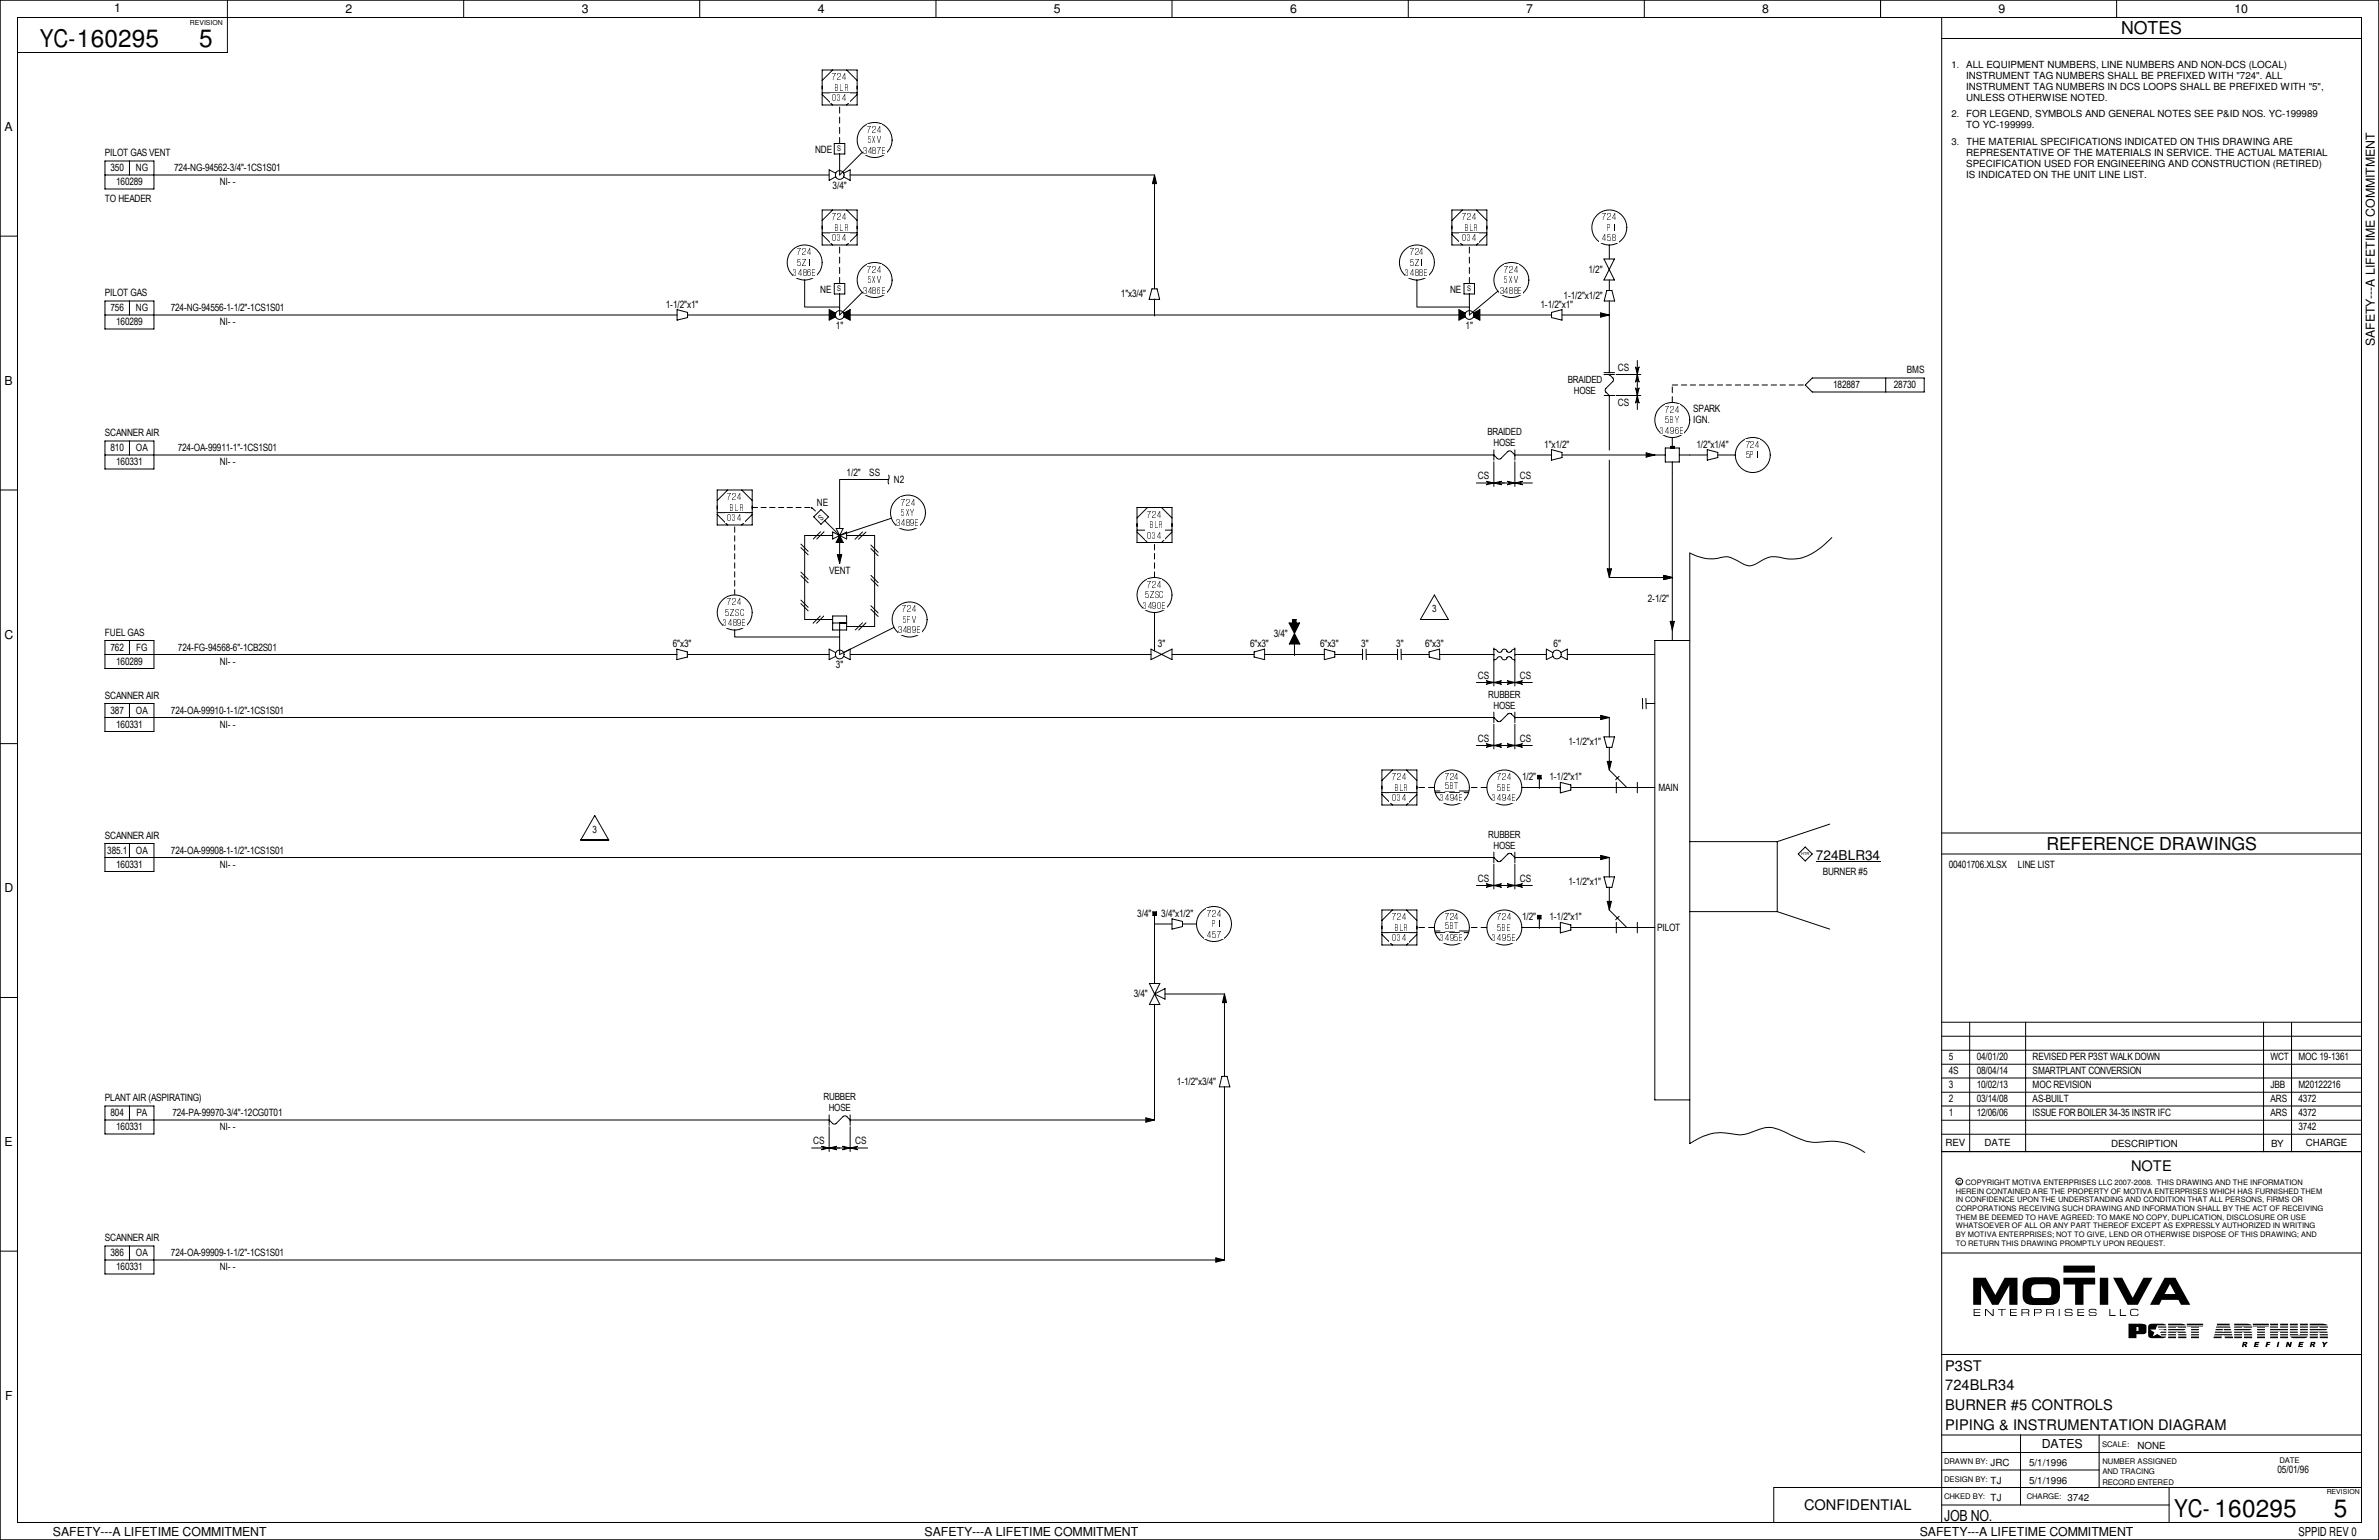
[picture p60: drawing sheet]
<svg xmlns="http://www.w3.org/2000/svg" width="432mm" height="279mm" viewBox="0 0 432 279" stroke-linecap="round" stroke-linejoin="round" font-family="sans-serif">
<defs><g id="words">
<g font-size="4.4">
<text x="7.2" y="8.6">YC-160295</text>
<text x="36.2" y="8.5">5</text>
<text x="394.6" y="275.3">YC- 160295</text>
<text x="423.6" y="275.2">5</text>
</g>
<g font-size="3.2">
<text x="385" y="6.2">NOTES</text>
<text x="371.4" y="154.1">REFERENCE DRAWINGS</text>
</g>
<text font-size="2.8" x="352.9" y="275.9">JOB NO.</text>
<g font-size="2.7">
<text x="386.8" y="212.4">NOTE</text>
<text x="353.1" y="248.7">P3ST</text>
<text x="353.1" y="252.3">724BLR34</text>
<text x="353.1" y="255.8">BURNER #5 CONTROLS</text>
<text x="353.1" y="259.4">PIPING &amp; INSTRUMENTATION DIAGRAM</text>
<text x="327.4" y="274">CONFIDENTIAL</text>
</g>
<text font-size="2.5" x="329.6" y="156">724BLR34</text>
<g font-size="2.2">
<text x="20.7" y="2.2">1</text>
<text x="62.7" y="2.4">2</text>
<text x="105.6" y="2.4">3</text>
<text x="148.4" y="2.4">4</text>
<text x="191.3" y="2.4">5</text>
<text x="234.1" y="2.4">6</text>
<text x="277" y="2.4">7</text>
<text x="319.9" y="2.4">8</text>
<text x="362.8" y="2.4">9</text>
<text x="405.6" y="2.4">10</text>
<text x=".8" y="23.8">A</text>
<text x="431" y="62.8" transform="rotate(-90 431 62.8)">SAFETY---A LIFETIME COMMITMENT</text>
<text x=".8" y="69.8">B</text>
<text x=".8" y="115.9">C</text>
<text x=".8" y="161.9">D</text>
<text x=".8" y="207.9">E</text>
<text x=".9" y="254">F</text>
<text x="370.6" y="262.7">DATES</text>
<text x="9.6" y="278.7">SAFETY---A LIFETIME COMMITMENT</text>
<text x="167.8" y="278.7">SAFETY---A LIFETIME COMMITMENT</text>
<text x="348.4" y="278.7">SAFETY---A LIFETIME COMMITMENT</text>
<text x="417.2" y="278.6">SPPID REV 0</text>
</g>
<g font-size="1.8">
<text x="356.9" y="12.4">ALL EQUIPMENT NUMBERS, LINE NUMBERS AND NON-DCS (LOCAL)</text>
<text x="356.9" y="14.4">INSTRUMENT TAG NUMBERS SHALL BE PREFIXED WITH &quot;724&quot;. ALL</text>
<text x="356.9" y="16.4">INSTRUMENT TAG NUMBERS IN DCS LOOPS SHALL BE PREFIXED WITH &quot;5&quot;,</text>
<text x="356.9" y="18.4">UNLESS OTHERWISE NOTED.</text>
<text x="356.9" y="21.3">FOR LEGEND, SYMBOLS AND GENERAL NOTES SEE P&amp;ID NOS. YC-199989</text>
<text x="356.9" y="23.3">TO YC-199999.</text>
<text x="19" y="28.4">PILOT GAS VENT</text>
<text x="148" y="27.7">NDE</text>
<text x="356.9" y="26.4">THE MATERIAL SPECIFICATIONS INDICATED ON THIS DRAWING ARE</text>
<text x="356.9" y="28.4">REPRESENTATIVE OF THE MATERIALS IN SERVICE. THE ACTUAL MATERIAL</text>
<text x="20.1" y="31.1">350</text>
<text x="21.1" y="33.7">160289</text>
<text x="24.6" y="31.1">NG</text>
<text x="31.6" y="31.1">724-NG-94562-3/4&quot;-1CS1S01</text>
<text x="39.9" y="33.7">NI- -</text>
<text x="151.1" y="34.3">3/4&quot;</text>
<text x="356.9" y="30.4">SPECIFICATION USED FOR ENGINEERING AND CONSTRUCTION (RETIRED)</text>
<text x="356.9" y="32.3">IS INDICATED ON THE UNIT LINE LIST.</text>
<text x="19" y="36.6">TO HEADER</text>
<text x="19" y="53.8">PILOT GAS</text>
<text x="148.9" y="53.1">NE</text>
<text x="203.5" y="54">1&quot;x3/4&quot;</text>
<text x="263.2" y="53.1">NE</text>
<text x="288.3" y="49.5">1/2&quot;</text>
<text x="20.1" y="56.5">756</text>
<text x="21.1" y="59.1">160289</text>
<text x="24.6" y="56.5">NG</text>
<text x="31" y="56.5">724-NG-94556-1-1/2&quot;-1CS1S01</text>
<text x="39.9" y="59.1">NI- -</text>
<text x="120.9" y="55.9">1-1/2&quot;x1&quot;</text>
<text x="151.7" y="59.7">1&quot;</text>
<text x="266" y="59.7">1&quot;</text>
<text x="279.6" y="55.9">1-1/2&quot;x1&quot;</text>
<text x="283.8" y="54.3">1-1/2&quot;x1/2&quot;</text>
<text x="284.6" y="69.5">BRAIDED</text>
<text x="285.7" y="71.5">HOSE</text>
<text x="293.6" y="67.3">CS</text>
<text x="332.7" y="70.5">182887</text>
<text x="343.7" y="70.5">28730</text>
<text x="346.1" y="67.7">BMS</text>
<text x="293.6" y="73.7">CS</text>
<text x="307.3" y="74.7">SPARK</text>
<text x="307.3" y="76.8">IGN.</text>
<text x="19" y="79.2">SCANNER AIR</text>
<text x="20.1" y="81.9">810</text>
<text x="24.7" y="81.9">OA</text>
<text x="32.3" y="81.9">724-OA-99911-1&quot;-1CS1S01</text>
<text x="270" y="79">BRAIDED</text>
<text x="271.1" y="81">HOSE</text>
<text x="280.3" y="81.3">1&quot;x1/2&quot;</text>
<text x="307.9" y="81.3">1/2&quot;x1/4&quot;</text>
<text x="21.1" y="84.5">160331</text>
<text x="39.9" y="84.5">NI- -</text>
<text x="153.7" y="86.4">1/2&quot;</text>
<text x="157.8" y="86.4">SS</text>
<text x="162.3" y="87.6">N2</text>
<text x="268.2" y="87">CS</text>
<text x="275.8" y="87">CS</text>
<text x="148.3" y="91.9">NE</text>
<text x="150.5" y="104.1">VENT</text>
<text x="260" y="111.1">3</text>
<text x="299.1" y="109.2">2-1/2&quot;</text>
<text x="19" y="115.4">FUEL GAS</text>
<text x="20.1" y="118.1">762</text>
<text x="24.7" y="118.1">FG</text>
<text x="32.3" y="118.1">724-FG-94568-6&quot;-1CB2S01</text>
<text x="122.1" y="117.5">6&quot;x3&quot;</text>
<text x="210.1" y="117.5">3&quot;</text>
<text x="226.9" y="117.5">6&quot;x3&quot;</text>
<text x="231.2" y="115.6">3/4&quot;</text>
<text x="239.6" y="117.5">6&quot;x3&quot;</text>
<text x="247.1" y="117.5">3&quot;</text>
<text x="253.4" y="117.5">3&quot;</text>
<text x="258.7" y="117.5">6&quot;x3&quot;</text>
<text x="282" y="117.5">6&quot;</text>
<text x="21.1" y="120.6">160289</text>
<text x="39.9" y="120.6">NI- -</text>
<text x="151.7" y="121.3">3&quot;</text>
<text x="268.2" y="123.2">CS</text>
<text x="275.8" y="123.2">CS</text>
<text x="19" y="126.8">SCANNER AIR</text>
<text x="20.1" y="129.5">387</text>
<text x="24.7" y="129.5">OA</text>
<text x="31" y="129.5">724-OA-99910-1-1/2&quot;-1CS1S01</text>
<text x="270.1" y="126.6">RUBBER</text>
<text x="271.1" y="128.6">HOSE</text>
<text x="21.1" y="132.1">160331</text>
<text x="39.9" y="132.1">NI- -</text>
<text x="268.2" y="134.6">CS</text>
<text x="275.8" y="134.6">CS</text>
<text x="284.7" y="135.3">1-1/2&quot;x1&quot;</text>
<text x="276.3" y="141.6">1/2&quot;</text>
<text x="281.2" y="141.6">1-1/2&quot;x1&quot;</text>
<text x="301" y="143.5">MAIN</text>
<text x="19" y="152.2">SCANNER AIR</text>
<text x="19.5" y="154.9">385.1</text>
<text x="24.7" y="154.9">OA</text>
<text x="31" y="154.9">724-OA-99908-1-1/2&quot;-1CS1S01</text>
<text x="107.6" y="151.1">3</text>
<text x="270.1" y="152">RUBBER</text>
<text x="271.1" y="154">HOSE</text>
<text x="21.1" y="157.5">160331</text>
<text x="39.9" y="157.5">NI- -</text>
<text x="268.2" y="160">CS</text>
<text x="275.8" y="160">CS</text>
<text x="284.7" y="160.7">1-1/2&quot;x1&quot;</text>
<text x="330.8" y="158.7">BURNER #5</text>
<text x="353.7" y="157.5">00401706.XLSX</text>
<text x="366.3" y="157.5">LINE LIST</text>
<text x="206.4" y="166.4">3/4&quot;</text>
<text x="210.8" y="166.4">3/4&quot;x1/2&quot;</text>
<text x="276.3" y="167">1/2&quot;</text>
<text x="281.2" y="167">1-1/2&quot;x1&quot;</text>
<text x="300.8" y="168.9">PILOT</text>
<text x="205.8" y="181">3/4&quot;</text>
<text x="213.6" y="196.8">1-1/2&quot;x3/4&quot;</text>
<text x="353.7" y="194.9">4S</text>
<text x="353.7" y="197.5">3</text>
<text x="353.7" y="192.4">5</text>
<text x="358.8" y="197.5">10/02/13</text>
<text x="358.8" y="194.9">08/04/14</text>
<text x="358.8" y="192.4">04/01/20</text>
<text x="368.9" y="194.9">SMARTPLANT CONVERSION</text>
<text x="368.9" y="197.5">MOC REVISION</text>
<text x="368.9" y="192.4">REVISED PER P3ST WALK DOWN</text>
<text x="412.1" y="197.5">JBB</text>
<text x="412.1" y="192.4">WCT</text>
<text x="417.2" y="192.4">MOC 19-1361</text>
<text x="417.2" y="197.5">M20122216</text>
<text x="19" y="199.8">PLANT AIR (ASPIRATING)</text>
<text x="20.1" y="202.6">804</text>
<text x="24.8" y="202.6">PA</text>
<text x="31.3" y="202.6">724-PA-99970-3/4&quot;-12CG0T01</text>
<text x="149.5" y="199.6">RUBBER</text>
<text x="150.4" y="201.6">HOSE</text>
<text x="353.7" y="202.6">1</text>
<text x="353.7" y="200">2</text>
<text x="358.8" y="200">03/14/08</text>
<text x="358.8" y="202.6">12/06/06</text>
<text x="368.9" y="202.6">ISSUE FOR BOILER 34-35 INSTR IFC</text>
<text x="368.9" y="200">AS-BUILT</text>
<text x="412.1" y="202.6">ARS</text>
<text x="412.1" y="200">ARS</text>
<text x="417.2" y="202.6">4372</text>
<text x="417.2" y="200">4372</text>
<text x="21.1" y="205.1">160331</text>
<text x="39.9" y="205.1">NI- -</text>
<text x="147.6" y="207.6">CS</text>
<text x="155.2" y="207.6">CS</text>
<text x="353.1" y="208">REV</text>
<text x="360.2" y="207.9">DATE</text>
<text x="383.2" y="208">DESCRIPTION</text>
<text x="412.2" y="208">BY</text>
<text x="417.2" y="205.1">3742</text>
<text x="418.5" y="208">CHARGE</text>
<text x="19" y="225.2">SCANNER AIR</text>
<text x="20.1" y="228">386</text>
<text x="24.7" y="228">OA</text>
<text x="31" y="228">724-OA-99909-1-1/2&quot;-1CS1S01</text>
<text x="21.1" y="230.5">160331</text>
<text x="39.9" y="230.5">NI- -</text>
<text x="388" y="262.8">NONE</text>
<text x="361.3" y="266">JRC</text>
<text x="361.3" y="269.2">TJ</text>
<text x="368.3" y="266">5/1/1996</text>
<text x="368.3" y="269.2">5/1/1996</text>
<text x="413.4" y="267.3">05/01/96</text>
<text x="361.3" y="272.4">TJ</text>
<text x="375.3" y="272.4">3742</text>
</g>
<g font-size="1.7">
<text x="151.1" y="14.6">724</text>
<text x="151.6" y="16.5">BLR</text>
<text x="354.2" y="12.4">1.</text>
<text x="151.1" y="18.4">034</text>
<text x="354.2" y="21.3">2.</text>
<text x="156.6" y="27.9">3487E</text>
<text x="157.4" y="24.1">724</text>
<text x="157.5" y="26">5XV</text>
<text x="354.2" y="26.3">3.</text>
<text x="151.1" y="40">724</text>
<text x="151.6" y="41.9">BLR</text>
<text x="265.4" y="40">724</text>
<text x="265.9" y="41.9">BLR</text>
<text x="290.8" y="40">724</text>
<text x="291.7" y="41.9">PI</text>
<text x="144.7" y="46.4">724</text>
<text x="151.1" y="43.8">034</text>
<text x="255.9" y="46.4">724</text>
<text x="265.4" y="43.8">034</text>
<text x="290.8" y="43.8">458</text>
<text x="143.9" y="50.2">3486E</text>
<text x="144.7" y="48.3">5ZI</text>
<text x="156.6" y="53.3">3486E</text>
<text x="157.4" y="49.5">724</text>
<text x="157.5" y="51.4">5XV</text>
<text x="255" y="50.2">3488E</text>
<text x="255.9" y="48.3">5ZI</text>
<text x="272.2" y="53.3">3488E</text>
<text x="273" y="49.5">724</text>
<text x="273" y="51.4">5XV</text>
<text x="302.2" y="74.9">724</text>
<text x="302.2" y="76.8">5BY</text>
<text x="301.4" y="78.7">3496E</text>
<text x="316.8" y="81.3">724</text>
<text x="316.8" y="83.2">5PI</text>
<text x="132" y="90.8">724</text>
<text x="132" y="94.6">034</text>
<text x="132.5" y="92.7">BLR</text>
<text x="162.7" y="95.5">3489E</text>
<text x="163.5" y="91.7">724</text>
<text x="163.5" y="93.6">5XY</text>
<text x="208.2" y="94">724</text>
<text x="208.7" y="95.9">BLR</text>
<text x="208.2" y="97.8">034</text>
<text x="208.2" y="106.7">724</text>
<text x="131.2" y="113.7">3489E</text>
<text x="131.6" y="111.8">5ZSC</text>
<text x="132" y="109.9">724</text>
<text x="163.8" y="111.1">724</text>
<text x="163.8" y="113">5FV</text>
<text x="207.4" y="110.5">3490E</text>
<text x="207.8" y="108.6">5ZSC</text>
<text x="163" y="114.9">3489E</text>
<text x="252.7" y="141.6">724</text>
<text x="253.2" y="143.5">BLR</text>
<text x="262.2" y="141.6">724</text>
<text x="262.2" y="143.2">5BT</text>
<text x="271.7" y="141.6">724</text>
<text x="271.7" y="143.5">5BE</text>
<text x="252.7" y="145.4">034</text>
<text x="261.4" y="145.4">3494E</text>
<text x="270.9" y="145.4">3494E</text>
<text x="219" y="166.4">724</text>
<text x="252.7" y="167">724</text>
<text x="262.2" y="167">724</text>
<text x="271.7" y="167">724</text>
<text x="219" y="170.2">457</text>
<text x="219.9" y="168.3">PI</text>
<text x="252.7" y="170.8">034</text>
<text x="253.2" y="168.9">BLR</text>
<text x="261.4" y="170.8">3495E</text>
<text x="262.2" y="168.6">5BT</text>
<text x="270.9" y="170.8">3495E</text>
<text x="271.7" y="168.9">5BE</text>
</g>
<g font-size="1.4">
<text x="152" y="27.5">S</text>
<text x="152" y="52.9">S</text>
<text x="266.3" y="52.9">S</text>
<text x="149.1" y="94.4" transform="rotate(-45 149.1 94.4)">S</text>
<text x="355.3" y="214.8">c COPYRIGHT MOTIVA ENTERPRISES LLC 2007-2008. THIS DRAWING AND THE INFORMATION</text>
<text x="355" y="216.6">HEREIN CONTAINED ARE THE PROPERTY OF MOTIVA ENTERPRISES WHICH HAS FURNISHED THEM</text>
<text x="355" y="218.1">IN CONFIDENCE UPON THE UNDERSTANDING AND CONDITION THAT ALL PERSONS, FIRMS OR</text>
<text x="355" y="219.7">CORPORATIONS RECEIVING SUCH DRAWING AND INFORMATION SHALL BY THE ACT OF RECEIVING</text>
<text x="355" y="221.3">THEM BE DEEMED TO HAVE AGREED: TO MAKE NO COPY, DUPLICATION, DISCLOSURE OR USE</text>
<text x="355" y="222.9">WHATSOEVER OF ALL OR ANY PART THEREOF EXCEPT AS EXPRESSLY AUTHORIZED IN WRITING</text>
<text x="355" y="224.5">BY MOTIVA ENTERPRISES; NOT TO GIVE, LEND OR OTHERWISE DISPOSE OF THIS DRAWING; AND</text>
<text x="355" y="226.1">TO RETURN THIS DRAWING PROMPTLY UPON REQUEST.</text>
<text x="381.6" y="262.6">SCALE:</text>
<text x="352.9" y="265.7">DRAWN BY:</text>
<text x="352.9" y="268.9">DESIGN BY:</text>
<text x="381.6" y="267.5">AND TRACING</text>
<text x="381.6" y="269.4">RECORD ENTERED</text>
<text x="381.6" y="265.6">NUMBER ASSIGNED</text>
<text x="413.7" y="265.4">DATE</text>
<text x="352.9" y="272">CHKED BY:</text>
<text x="367.9" y="272">CHARGE:</text>
</g>
<g font-size="1.3">
<text x="34.5" y="4.5">REVISION</text>
<text x="422.3" y="271.1">REVISION</text>
</g>
<text font-size=".7" x="326.9" y="155.2">HTR</text>
</g></defs>
<g fill="none" stroke="#fff" stroke-width=".18">
<path d="M352.4 156.8h1.3M353.1 156.2v1.3M352.4 196.8h1.3M352.4 199.4h1.3M352.4 194.3h1.3M352.4 191.8h1.3M353.1 191.1v1.3M353.1 193.7v1.3M353.1 196.2v1.3M353.1 198.8v1.3M357.5 196.8h1.3M357.5 199.4h1.3"/>
<path d="M357.5 194.3h1.3M357.5 191.8h1.3M358.1 191.1v1.3M358.1 193.7v1.3M358.1 196.2v1.3M358.1 198.8v1.3M367.7 196.8h1.3M367.7 199.4h1.3M367.7 194.3h1.3M367.7 191.8h1.3M368.3 191.1v1.3M368.3 193.7v1.3"/>
<path d="M368.3 196.2v1.3M368.3 198.8v1.3M410.8 196.8h1.4M410.8 199.4h1.4M410.8 191.8h1.4M411.5 191.1v1.3M411.5 196.2v1.3M411.5 198.8v1.3M415.9 196.8h1.3M415.9 199.4h1.3M415.9 191.8h1.3M416.6 191.1v1.3"/>
<path d="M416.6 196.2v1.3M416.6 198.8v1.3M352.4 201.9h1.3M353.1 201.3v1.3M357.5 201.9h1.3M358.1 201.3v1.3M367.7 201.9h1.3M368.3 201.3v1.3M410.8 201.9h1.4M411.5 201.3v1.3M415.9 201.9h1.3M415.9 204.5h1.3"/>
<path d="M416.6 201.3v1.3M416.6 203.8v1.3"/>
</g>
<g fill="#fff">
<path d="M266 58h1.3v2.1h-1.3z" fill-rule="evenodd"/>
<path d="M151.7 119.6h1.3v2.1h-1.3z" fill-rule="evenodd"/>
<path d="M151.7 58h1.3v2.1h-1.3z" fill-rule="evenodd"/>
<path d="M151.1 32.6h2.6v2.1h-2.6z" fill-rule="evenodd"/>
</g>
<g fill="none" stroke="#000" stroke-width=".18">
<path d="M0 0h431.8v279.4h-431.8zM209.5 57.1h.1M209.5 167.6h.1M209.5 167.6h3.3M209.5 166v1.6M212.7 166.7l1.9 .5v.9l-1.9 .5zM214.6 167.6h2.6"/>
<circle cx="220.3" cy="167.6" r="3.2"/>
</g>
<path d="M356.2 10.8h1.3M356.2 19.7h1.3M356.9 10.2v1.3M356.9 19v1.4M412.1 266.7h1.3M412.7 266.1v1.3" fill="none" stroke="#fff" stroke-width=".18"/>
<g fill="#fff">
<path d="M219 164.8h2.7v1.8h-2.7z" fill-rule="evenodd"/>
<path d="M218.6 168.7h3.5v1.7h-3.5z" fill-rule="evenodd"/>
<path d="M219 166.8h2.7v1.7h-2.7z" fill-rule="evenodd"/>
</g>
<g fill="none" stroke="#000" stroke-width=".18">
<path d="M271.1 129.2v1.9M274.3 129.5l.7 .7M274.4 129.5h-.6l-1.4 1.3-.3 .1-.4-.1-.6-.6M275 129.2v1.9M291.1 133.7h1.9l-.4 1.9h-1zM271.1 154.6v1.9M274.3 154.9l.7 .7M274.4 154.9h-.6l-1.4 1.3-.3 .1-.4-.1-.6-.6M275 154.6v1.9M291.1 159.1h1.9l-.4 1.9h-1zM292.1 161v4.1l1.4 1.4"/>
<circle cx="273" cy="142.9" r="3.2"/>
</g>
<g fill="#fff">
<path d="M271.7 140.1h2.7v1.8h-2.7z" fill-rule="evenodd"/>
<path d="M270.9 143.9h4.3v1.8h-4.3z" fill-rule="evenodd"/>
<path d="M271.7 142h2.7v1.8h-2.7z" fill-rule="evenodd"/>
</g>
<circle cx="273" cy="168.3" r="3.2" fill="none" stroke="#000" stroke-width=".18"/>
<g fill="#fff">
<path d="M271.7 165.5h2.7v1.8h-2.7z" fill-rule="evenodd"/>
<path d="M270.9 169.3h4.3v1.8h-4.3z" fill-rule="evenodd"/>
<path d="M271.7 167.4h2.7v1.8h-2.7z" fill-rule="evenodd"/>
</g>
<g fill="none" stroke="#000" stroke-width=".18">
<path d="M260.4 143.5h1M260.5 143.8h1.8M262.3 143.5h1.7M263.1 143.8h1.8M264.9 143.5h1.7M265.7 143.8h.9M267 142.9h1.1M268.8 142.9h1.1M267 168.3h1.1M268.8 168.3h1.1"/>
<circle cx="263.5" cy="142.9" r="3.2"/>
</g>
<g fill="#fff">
<path d="M262.2 140.1h2.6v1.8h-2.6z" fill-rule="evenodd"/>
<path d="M261.4 143.9h4.3v1.8h-4.3z" fill-rule="evenodd"/>
<path d="M262.2 141.7h2.6v1.8h-2.6z" fill-rule="evenodd"/>
</g>
<g fill="none" stroke="#000" stroke-width=".18">
<path d="M260.4 168.9h1M260.5 169.2h1.8M262.3 168.9h1.7M263.1 169.2h1.8M264.9 168.9h1.7M265.7 169.2h.9"/>
<circle cx="263.5" cy="168.3" r="3.2"/>
</g>
<g fill="#fff">
<path d="M262.2 165.5h2.6v1.8h-2.6z" fill-rule="evenodd"/>
<path d="M261.4 169.3h4.3v1.8h-4.3z" fill-rule="evenodd"/>
<path d="M262.2 167.1h2.6v1.8h-2.6z" fill-rule="evenodd"/>
</g>
<path d="M250.8 139.7h6.4v6.3h-6.4zM252.7 139.7l-1.9 1.9M255.3 139.7l1.9 1.9M250.8 144.1l1.9 1.9M250.8 143.8h6.4M257.2 144.1l-1.9 1.9M257.5 142.9h1.1M259.3 142.9h1M257.5 168.3h1.1M259.3 168.3h1" fill="none" stroke="#000" stroke-width=".18"/>
<g fill="#fff">
<path d="M252.7 140.1h2.6v1.8h-2.6z" fill-rule="evenodd"/>
<path d="M252.3 143.9h3.4v1.8h-3.4z" fill-rule="evenodd"/>
<path d="M252.3 142h3.4v1.8h-3.4z" fill-rule="evenodd"/>
</g>
<path d="M250.8 169.5l1.9 1.9M250.8 165.1h6.4v6.3h-6.4zM250.8 169.2h6.4M252.7 165.1l-1.9 1.9M255.3 165.1l1.9 1.9M257.2 169.5l-1.9 1.9" fill="none" stroke="#000" stroke-width=".18"/>
<g fill="#fff">
<path d="M252.7 165.5h2.6v1.8h-2.6z" fill-rule="evenodd"/>
<path d="M252.3 169.3h3.4v1.8h-3.4z" fill-rule="evenodd"/>
<path d="M252.3 167.4h3.4v1.8h-3.4z" fill-rule="evenodd"/>
</g>
<g fill="none" stroke="#000" stroke-width=".18">
<path d="M271.1 81.6v1.9M274.3 81.9l.7 .6M274.4 81.9l-.6-.1-1.4 1.4-.3 .1-.4-.1-.6-.7M275 81.6v1.9M281.6 81.6l1.9 .5v.9l-1.9 .5zM283.5 82.5h16.9M260.3 107.9l2.6 4.5h-5.1zM271.1 117.8l.6 .1a.55 .55 0 0 0 .9 .3M271.1 117.6v2.3M272.5 119.3a.49 .49 0 0 0 .5 .4 .49 .49 0 0 0 .5-.4 .55 .55 0 0 1 .9 .2l.6 .2M272.6 119.3a.55 .55 0 0 0-.9 .2l-.6 .2M275 117.8l-.6 .1a.55 .55 0 0 1-.9 .3 .49 .49 0 0 0-.5-.4 .49 .49 0 0 0-.5 .4"/>
<path d="M275 117.6v2.3M281.9 118.4l-1.2-.6v1.9l1.2-.6M283.3 118.4l1.2-.6v1.9l-1.2-.6M284.5 118.7h14M302 104.4l1.5 .4-1.5 .4zM107.9 148l2.6 4.4h-5.1z"/>
<circle cx="303.5" cy="76.2" r="3.2"/>
<circle cx="282.6" cy="118.7" r=".8"/>
</g>
<path d="M302 104.4l1.5 .4-1.5 .4z" fill="#000"/>
<g fill="#fff">
<path d="M302.2 73.4h2.6v1.8h-2.6z" fill-rule="evenodd"/>
<path d="M301.4 77.2h4.3v1.8h-4.3z" fill-rule="evenodd"/>
<path d="M302.2 75.3h2.6v1.8h-2.6z" fill-rule="evenodd"/>
</g>
<g fill="none" stroke="#000" stroke-width=".18">
<path d="M209.5 111.1v7"/>
<circle cx="209.5" cy="108" r="3.2"/>
</g>
<g fill="#fff">
<path d="M208.2 105.2h2.7v1.7h-2.7z" fill-rule="evenodd"/>
<path d="M207.4 109h4.3v1.7h-4.3z" fill-rule="evenodd"/>
<path d="M207.8 107.1h3.5v1.7h-3.5z" fill-rule="evenodd"/>
</g>
<path d="M206.4 96.5l1.9 1.9M206.4 92.1h6.3v6.3h-6.3zM206.4 96.2h6.3M208.3 92.1l-1.9 1.9M209.5 98.8v1M210.8 92.1l1.9 1.9M212.7 96.5l-1.9 1.9M209.5 100.4v1M209.5 102.1v1M209.5 103.8v1" fill="none" stroke="#000" stroke-width=".18"/>
<g fill="#fff">
<path d="M208.2 92.5h2.7v1.7h-2.7z" fill-rule="evenodd"/>
<path d="M207.8 96.3h3.5v1.7h-3.5z" fill-rule="evenodd"/>
<path d="M207.8 94.4h3.5v1.7h-3.5z" fill-rule="evenodd"/>
</g>
<g fill="none" stroke="#000" stroke-width=".18">
<path d="M27.9 118.7h95M122.9 117.8l1.9 .5v.9l-1.9 .5zM124.8 118.7h25.7M133.3 114.3v1.3h19.1M151.1 113h2.6M151.1 111.8h2.6v2.5h-2.6zM151.7 118.4l-1.2-.6v1.9l1.2-.6M152.4 113v5.7M153.1 118.4l1.2-.6v1.9l-1.2-.6M227.6 118.3l1.9-.5v1.9l-1.9-.5z"/>
<circle cx="133.3" cy="111.1" r="3.2"/>
<circle cx="152.4" cy="118.7" r=".8"/>
</g>
<g fill="#fff">
<path d="M132 108.3h2.7v1.8h-2.7z" fill-rule="evenodd"/>
<path d="M131.2 112.1h4.3v1.8h-4.3z" fill-rule="evenodd"/>
<path d="M131.6 110.2h3.5v1.8h-3.5z" fill-rule="evenodd"/>
</g>
<g fill="none" stroke="#000" stroke-width=".18">
<path d="M130.2 93.3l1.9 1.9M130.2 88.9h6.3v6.3h-6.3zM130.2 93h6.3M132.1 88.9l-1.9 1.9M133.3 95.6v1M133.3 97.2v1M133.3 98.8v1M134.6 88.9l1.9 1.9M136.5 93.3l-1.9 1.9M133.3 100.5v.9M133.3 102.1v1M133.3 103.7v1"/>
<path d="M133.3 105.3v1M133.3 107v.9"/>
</g>
<g fill="#fff">
<path d="M132 89.3h2.7v1.8h-2.7z" fill-rule="evenodd"/>
<path d="M131.6 93.1h3.5v1.8h-3.5z" fill-rule="evenodd"/>
<path d="M131.6 91.2h3.5v1.8h-3.5z" fill-rule="evenodd"/>
</g>
<g fill="none" stroke="#000" stroke-width=".18">
<path d="M136.5 92.1h1M138.1 92.1h1M139.7 92.1h1M141.3 92.1h.9M142.9 92.1h.9M144.5 92.1h.9M145.4 98.7l1.3 1.3M145.4 99.4l1.3 1.3M146 92.1h1M147.3 92.1h.1M147.3 92.1l.7 .6M148.9 96.5l-1.3 1.3"/>
<path d="M149.6 96.5l-1.3 1.3M151.1 97.2h-5.1v15.2h5.1M152.4 98.4v3.8M153.7 97.2h5v16.5h-5M156.5 96.5l-1.3 1.3M157.2 96.5l-1.4 1.3M158.1 98.9l1.3 1.3M158.1 99.5l1.3 1.3M161.3 87h-8.9v8.9M145.4 108.9l1.3 1.3M145.4 109.5l1.3 1.3M145.4 103.8l1.3 1.3"/>
<path d="M145.4 104.4l1.3 1.3M148.9 111.8l-1.3 1.3M149.5 111.8l-1.3 1.3M156.5 113l-1.3 1.3M157.2 113l-1.3 1.3M158.1 109.9l1.3 1.3M158.1 110.5l1.3 1.3M158.1 104.4l1.3 1.3M158.1 105l1.3 1.3M168.3 112.4a3.2 3.2 0 0 1-4.6 2.8 3.2 3.2 0 0 1-.5-5.4 3.2 3.2 0 0 1 5 2.1l.1 .5"/>
</g>
<g fill="#fff">
<path d="M163 113.5h4.2v1.6h-4.2z" fill-rule="evenodd"/>
<path d="M163.8 109.6h2.6v1.8h-2.6z" fill-rule="evenodd"/>
<path d="M163.8 111.5h2.6v1.7h-2.6z" fill-rule="evenodd"/>
</g>
<g fill="none" stroke="#000" stroke-width=".18">
<path d="M27.9 57.1h95M122.9 56.2l1.9 .5v.9l-1.9 .5zM124.8 57.1h25.7M154.3 57.1h55.3M162.3 113.8l-9.9 4.9"/>
<circle cx="158.7" cy="50.8" r="3.2"/>
</g>
<g fill="#fff">
<path d="M156.6 51.9h4.3v1.7h-4.3z" fill-rule="evenodd"/>
<path d="M157.4 48h2.7v1.8h-2.7z" fill-rule="evenodd"/>
<path d="M157.5 50h2.5v1.6h-2.5z" fill-rule="evenodd"/>
</g>
<g fill="none" stroke="#000" stroke-width=".18">
<path d="M146 50.8v4.9h6.4M156.5 53l-4.1 4.1"/>
<circle cx="146" cy="47.6" r="3.2"/>
</g>
<g fill="#fff">
<path d="M144.7 44.8h2.7v1.8h-2.7z" fill-rule="evenodd"/>
<path d="M143.9 48.6h4.3v1.8h-4.3z" fill-rule="evenodd"/>
<path d="M144.7 46.7h2.7v1.8h-2.7z" fill-rule="evenodd"/>
</g>
<path d="M149.2 38.1h6.4v6.3h-6.4zM151.1 38.1l-1.9 1.9M153.7 38.1l1.9 1.9M149.2 42.5l1.9 1.9M149.2 42.2h6.4M152.4 44.8v1.1M152.4 46.7v1.1M152.4 48.5v1.1M152.4 50.3v1.1M155.6 42.5l-1.9 1.9" fill="none" stroke="#000" stroke-width=".18"/>
<g fill="#fff">
<path d="M151.1 38.5h2.6v1.8h-2.6z" fill-rule="evenodd"/>
<path d="M150.7 42.3h3.4v1.8h-3.4z" fill-rule="evenodd"/>
<path d="M150.7 40.4h3.4v1.8h-3.4z" fill-rule="evenodd"/>
</g>
<g fill="none" stroke="#000" stroke-width=".18">
<path d="M27.9 31.7h122.6M151.7 31.4l-1.2-.6v1.9l1.2-.6M153.1 31.4l1.2-.6v1.9l-1.2-.6M161.9 25.4a3.2 3.2 0 0 1-4.6 2.8 3.2 3.2 0 0 1-.4-5.3 3.2 3.2 0 0 1 5 2v.5"/>
<circle cx="152.4" cy="31.7" r=".8"/>
</g>
<g fill="#fff">
<path d="M156.6 26.5h4.3v1.7h-4.3z" fill-rule="evenodd"/>
<path d="M157.4 22.6h2.7v1.8h-2.7z" fill-rule="evenodd"/>
<path d="M157.5 24.6h2.5v1.6h-2.5z" fill-rule="evenodd"/>
</g>
<path d="M149.2 17.1l1.9 1.9M149.2 12.7h6.4v6.3h-6.4zM149.2 16.8h6.4M151.1 12.7l-1.9 1.9M152.4 19.4v1.1M153.7 12.7l1.9 1.9M155.6 17.1l-1.9 1.9M152.4 21.3v1.1M152.4 23.1v1.1M152.4 24.9v1.1M156.5 27.6l-4.1 4.1" fill="none" stroke="#000" stroke-width=".18"/>
<g fill="#fff">
<path d="M151.1 13.1h2.6v1.8h-2.6z" fill-rule="evenodd"/>
<path d="M150.7 16.9h3.4v1.8h-3.4z" fill-rule="evenodd"/>
<path d="M150.7 15h3.4v1.8h-3.4z" fill-rule="evenodd"/>
</g>
<g fill="none" stroke="#000" stroke-width=".18">
<path d="M209.5 57.1h55.3M265.7 51.4h1.9v1.9h-1.9zM266.7 53.3v3.8"/>
<circle cx="274.3" cy="50.8" r="3.2"/>
</g>
<g fill="#fff">
<path d="M272.2 51.9h4.2v1.7h-4.2z" fill-rule="evenodd"/>
<path d="M273 48h2.6v1.8h-2.6z" fill-rule="evenodd"/>
<path d="M273 50h2.6v1.6h-2.6z" fill-rule="evenodd"/>
</g>
<g fill="none" stroke="#000" stroke-width=".18">
<path d="M257.2 50.8v4.9h9.5M268.6 57.1h13M271.9 52.8l-5.2 4.3M281.6 56.7l1.9-.5v1.9l-1.9-.5z"/>
<circle cx="257.2" cy="47.6" r="3.2"/>
</g>
<g fill="#fff">
<path d="M255.9 44.8h2.6v1.8h-2.6z" fill-rule="evenodd"/>
<path d="M255 48.6h4.3v1.8h-4.3z" fill-rule="evenodd"/>
<path d="M255.9 46.7h2.6v1.8h-2.6z" fill-rule="evenodd"/>
</g>
<path d="M263.5 38.1h6.4v6.3h-6.4zM265.4 38.1l-1.9 1.9M268 38.1l1.9 1.9M263.5 42.5l1.9 1.9M263.5 42.2h6.4M266.7 44.8v1.1M266.7 46.7v1.1M266.7 48.5v1.1M266.7 50.3v1.1M269.9 42.5l-1.9 1.9" fill="none" stroke="#000" stroke-width=".18"/>
<g fill="#fff">
<path d="M265.4 38.5h2.6v1.8h-2.6z" fill-rule="evenodd"/>
<path d="M265 42.3h3.4v1.8h-3.4z" fill-rule="evenodd"/>
<path d="M265 40.4h3.4v1.8h-3.4z" fill-rule="evenodd"/>
</g>
<g fill="none" stroke="#000" stroke-width=".18">
<path d="M283.5 57.1h8.6M290.5 56.8l1.6 .3-1.6 .4zM291.6 52.7h1l.5 1.9h-1.9zM292.1 57.1h.1M292.1 44.4v2.6M292.1 54.6v2.5M291.1 67.9h1.9M291.2 71.8h1.9M291.5 71.1l.6 .7M292.1 67.9l.6 .7M292.7 68.5l.1 .6-1.4 1.5 .1 .6M293.3 67.9h4.5"/>
<path d="M293.3 71.8h4.5M296.9 70.4a3.2 3.2 0 0 1 0 2.7M296.9 70.4l.3 .5M296.9 66.7h.1M296.9 73h.1M297.1 68.2h.2M297.1 71.5h.2M297.2 67.9l.3 1.4M297.2 68.9l.3 .4M297.2 71.7l.3 1.4M297.2 72.7l.3 .4M297.2 65.4v8.9"/>
<path d="M297.2 67.1l-.3-.5a3.2 3.2 0 0 1 0 2.7M297.2 68.8l-.3 .5M297.2 72.6l-.3 .5M297.4 66.7h.1M297.4 73h.1M297.5 66.6l-.3 1.4M297.5 70.4l-.3 1.4M297.5 66.6l-.3 .4M297.5 70.4l-.3 .4"/>
<circle cx="292.1" cy="41.3" r="3.2"/>
</g>
<g fill="#000">
<path d="M290.5 56.8l1.6 .3-1.6 .4z"/>
<path d="M297.2 67.9l.3 1.4-.3-.4-.3 .4z" fill-rule="evenodd"/>
<path d="M296.9 66.6l.3 .4 .3-.4-.3 1.3z" fill-rule="evenodd"/>
<path d="M297.2 71.8l.3 1.3-.3-.4-.3 .4z" fill-rule="evenodd"/>
<path d="M296.9 70.4l.3 .4 .3-.4-.3 1.4z" fill-rule="evenodd"/>
</g>
<g fill="#fff">
<path d="M290.8 38.5h2.6v1.8h-2.6z" fill-rule="evenodd"/>
<path d="M290.4 42.3h3.4v1.8h-3.4z" fill-rule="evenodd"/>
<path d="M290.8 40.4h2.6v1.8h-2.6z" fill-rule="evenodd"/>
</g>
<path d="M302 104.4l1.5 .4-1.5 .4z" fill="#000"/>
<g fill="none" stroke="#000" stroke-width=".18">
<path d="M151.4 26h1.9v1.9h-1.9zM152.4 27.9v3.8M154.3 31.7h55.2v20.7M151.4 51.4h1.9v1.9h-1.9zM152.4 53.3v3.8M209.1 52.4h.9l.5 1.9h-1.9zM209.5 54.3v2.8M303.5 70.2v1M303.5 72v1M303.5 69.8h1M305.2 69.8h1M306.8 69.8h1"/>
<path d="M308.4 69.8h1M310 69.8h1M311.7 69.8h1M313.3 69.8h1M315 69.8h.9M316.6 69.8h.9M318.2 69.8h1M319.8 69.8h1M321.5 69.8h1M323.1 69.8h1M324.7 69.8h1M326.3 69.8h1"/>
<path d="M311.8 82.5h3.2M332.5 97.5a11.2 11.2 0 0 1-6.5 3.9h-1.6a5.4 5.4 0 0 0-4.1 0l-.6 .3a3.1 3.1 0 0 1-2.8 .8l-.2-.1a8.3 8.3 0 0 0-3.5-1.4h-.3a7.7 7.7 0 0 1-6.2-.7v107.2a9.4 9.4 0 0 1 8.4-1.7 5.8 5.8 0 0 0 3.5-.7 5.4 5.4 0 0 1 5.5 .3 11.7 11.7 0 0 0 5.6 1.9 10.9 10.9 0 0 1 8.8 1.8M234.9 116.8v1.9M302 104.4l1.5 .4-1.5 .4zM306.7 116.2h-6.3v83.4h6.3M292.1 135.6v4.1l1.5 1.5M293.4 141.9v1.9M293.4 142.9h3.8M293.5 141.1l1.8 1.8M293.9 140.8l-.7 .7M297.2 141.9v1.9M306.7 152.7h15.9"/>
<path d="M322.6 152.7v12.7M332.1 149.5l-9.5 3.2M293.4 168.3h3.8M293.4 167.3v1.9M293.5 166.5l1.8 1.8M293.9 166.2l-.7 .7M297.2 167.3v1.9M306.7 165.4h15.9M322.6 165.4l9.5 3.2"/>
<circle cx="318.1" cy="82.6" r="3.2"/>
</g>
<g fill="#fff">
<path d="M316.8 79.8h2.6v1.7h-2.6z" fill-rule="evenodd"/>
<path d="M317.2 83.6h1.8v1.7h-1.8z" fill-rule="evenodd"/>
<path d="M316.8 81.7h2.6v1.7h-2.6z" fill-rule="evenodd"/>
</g>
<g fill="none" stroke="#000" stroke-width=".18">
<path d="M303.5 79.4v1.6M328.9 68.6h20.3v2.5h-20.3l-1.2-1.3zM342.3 68.6v2.5M149 92.5l1.4 1.3-1.4 1.3-1.3-1.3zM149.7 94.4l2.7 2.8M151.1 96.5v1.3l2.6-1.3v1.3zM151.8 95.9h1.2l-1.2 2.5h1.2zM168 93a3.2 3.2 0 0 1-4.6 2.8 3.2 3.2 0 0 1-.5-5.3 3.2 3.2 0 0 1 5 2l.1 .5M300.4 82.5h1.9M302.3 81.3h2.5v2.5h-2.5zM303.2 81.3v-.3h.7v.3M303.5 83.8v32.4"/>
<path d="M304.8 82.5h1.9M154.3 118.7h54.7M208.9 117.8v1.9l3.8-1.9v1.9zM212.7 118.7h15M229.5 118.7h5.5M234.9 118.7h.1M298.4 118.7h2M303.1 112.7h.8l-.4 1.6zM303.5 104.8h.1M298.1 126.7l.1 1.9M298.7 126.7l.1 1.9M298.8 127.6h1.6"/>
<path d="M297.1 142.9h3.3M327.7 153.7l1.2 1.2-1.2 1.3-1.3-1.3zM329.6 156.4h11.7M208.6 178.4h1.9l-1.9 3.8h1.9zM209.5 167.6v10.8M297.1 168.3h3.3M209.5 180.3l2-.9v1.9zM211.4 180.3h10.8v15M221.8 195.3h.9l.5 1.9h-1.9zM222.2 197.1v31.5h-194.3M150.5 203.2l.6 .6M150.5 202.3v1.9"/>
<path d="M153.7 202.6l.6 .6M153.7 202.6l-.5-.1-1.6 1.4-.5-.1M154.3 202.3v1.9M220.7 228.2l1.5 .4-1.5 .4z"/>
</g>
<path d="M152.4 97.2l.6 1.2h-1.2zM303.1 112.7h.8l-.4 1.6zM220.7 228.2l1.5 .4-1.5 .4z" fill="#000"/>
<g fill="#fff">
<path d="M162.7 94.1h4.2v1.7h-4.2z" fill-rule="evenodd"/>
<path d="M163.5 90.2h2.6v1.7h-2.6z" fill-rule="evenodd"/>
<path d="M163.5 92.2h2.6v1.7h-2.6z" fill-rule="evenodd"/>
</g>
<g fill="none" stroke="#000" stroke-width=".18">
<path d="M0 0h431.8v279.4h-431.8zM3.2 3.2h425.4v273h-425.4zM41.3 0v9.5h-38.1M84.2 0v3.2M127 0v3.2M169.9 0v3.2M212.7 0v3.2M255.6 0v3.2M298.4 0v3.2M341.3 0v3.2M352.4 3.2v273M352.4 7h76.2"/>
<path d="M384.2 0v3.2M19 29.2h8.9v5.1h-8.9zM19 31.7h8.9M23.5 29.2v2.5M0 42.8h3.2M19 54.6h8.9v5.1h-8.9zM19 57.1h8.9M23.5 54.6v2.5M0 88.9h3.2M19 80h8.9v5.1h-8.9zM19 82.5h8.9M23.5 80v2.5"/>
<path d="M161.3 86.2v1.6M161.8 94l-9.4 3.2M19 116.2h8.9v5.1h-8.9zM19 118.7h8.9M23.5 116.2v2.5M152 100.6h.8l-.4 1.6zM0 134.9h3.2M19 127.6h8.9v5.1h-8.9zM19 130.2h8.9M23.5 127.6v2.6M19 153h8.9v5.1h-8.9zM19 155.6h8.9"/>
<path d="M23.5 153v2.6M352.4 154.9h76.2M352.4 151.1h76.2M0 181h3.2M352.4 198.2h76.2M352.4 195.6h76.2M352.4 193.1h76.2M352.4 190.5h76.2M352.4 188h76.2M352.4 185.5h76.2M357.5 185.5v23.5M367.7 185.5v23.5"/>
<path d="M410.8 185.5v23.5M415.9 185.5v23.5M19 200.7h8.9v5h-8.9zM19 203.2h8.9M23.5 200.7v2.5M352.4 200.7h76.2M352.4 208.9h76.2M352.4 203.2h76.2M352.4 209h76.2M352.4 205.8h76.2M0 227h3.2M19 226.1h8.9v5h-8.9z"/>
<path d="M19 228.6h8.9M23.5 226.1v2.5M352.4 227.3h76.2M352.4 245.7h76.2M352.4 260.3h76.2M352.4 273h41.3M352.4 266.7h28.6M352.4 263.5h76.2M366.7 260.3v12.7M381 260.3v9.6M393.7 269.9v6.3M428.6 269.9h-106.7v6.3"/>
<circle cx="355.6" cy="214.4" r=".62"/>
</g>
<path d="M356.2 24.8h1.3M356.9 24.1v1.3M329.6 158.1h1.3M330.2 157.5v1.3" fill="none" stroke="#fff" stroke-width=".18"/>
<g fill="#000">
<path d="M152 100.6h.8l-.4 1.6z"/>
<path d="M358.2 237.5v1.3h1.3v-.2h-1.1v-.4h1v-.2h-1v-.4h1.1v-.1zM360.3 237.5v1.3h.2v-1.2l1.1 1.2h.3v-1.3h-.2v1.1l-1.1-1.1zM362.6 237.5v.1h.7v1.2h.1v-1.2h.7v-.1zM364.8 237.5v1.3h1.3v-.2h-1.1v-.4h1v-.2h-1v-.4h1.1v-.1zM366.9 237.5v1.3h.2v-.5h.9l.1 .5h.2v-.5l-.2-.1 .2-.2-.1-.5zM367.1 237.6l.9 .1 .1 .3-1 .1zM369.2 237.5v1.3h.2v-.5h.8a.42 .42 0 0 0 .4-.4 .42 .42 0 0 0-.2-.4zM369.4 237.6h.9l.1 .4-1 .1zM371.4 237.5v1.3h.2v-.5h.9h.1v.5h.2v-.5l-.2-.1 .2-.1v-.4l-.1-.2zM371.6 237.6l.9 .1 .1 .3-1 .1zM373.7 237.5v1.3h.1v-1.3zM374.8 237.6l-.1 .2 .2 .3 .9 .1 .2 .2-.1 .2h-.7l-.3-.1v-.2h-.2l.3 .5h.9l.2-.2 .1-.3-.2-.2-1-.1-.1-.3 .9-.1 .2 .2h.2a.99 .99 0 0 0-1.4-.2zM377.1 237.5v1.3h1.2v-.2h-1.1v-.4h1v-.2h-1v-.4h1.1v-.1zM379.1 237.6v.4l.2 .1 .8 .1 .3 .2-.1 .2h-.7l-.3-.1v-.2h-.2l.1 .3 .1 .2h1l.2-.2v-.3l-.1-.2-1.1-.1 .1-.4h.8l.3 .2v-.2l-.5-.2zM382.9 237.5v1.3h1.1v-.2h-1v-1.1zM384.8 237.5v1.3h1.1v-.2h-1v-1.1zM386.8 237.5l-.2 .5 .1 .5a1.17 1.17 0 0 0 1.4 .1l.1-.3h-.2l-.1 .2-.2 .1h-.8l-.1-.3 .1-.7h.9l.2 .3h.1v-.3a1.35 1.35 0 0 0-1.3-.1z" fill-rule="evenodd"/>
<path d="M358.1 231.8v4.9h1.5v-3.5l2 3.5h1.1l2-3.5v3.5h1.5v-4.9h-2.3l-1.7 3.1-1.8-3.1zM367.6 232.2l-.4 .5-.1 .6v1.9a1.54 1.54 0 0 0 1.8 1.6l3.5-.1a1.44 1.44 0 0 0 1.5-1.5v-1.9a1.64 1.64 0 0 0-2-1.6h-2.8l-1 .2zM368.9 233.2l.7-.2h1.8a.76 .76 0 0 1 .9 .8v1.2l-.4 .5h-2.6l-.4-.2-.2-.3a2.66 2.66 0 0 1 .1-1.7zM374.5 231.8v1.2h2.1v3.7h1.6v-3.7h2.1v-1.2zM374.5 229.6v1.3h5.7v-1.3zM381.1 231.8v4.9h1.6v-4.9zM383.5 231.8l2.7 4.9h1.8l2.7-4.9h-1.7l-1.9 3.7-1.9-3.7zM392.9 231.8l-2.7 4.9h1.7l.4-.9h3.1l.5 .9h1.7l-2.8-4.9zM393.9 233l.9 1.8h-1.9z" fill-rule="evenodd"/>
<path d="M397.7 242.5v.3h1.4v-.3zM397.7 242.1v.2h1.4v-.2zM397.7 241.6v.2h1.4v-.2zM397.7 241.1v.2h1.4v-.2zM396.9 240.7h.8v.2l2.2-.2zM396.9 240.2v.3h3v-.3zM393.5 240.2v.3h3.2l-.3-.3h-.5zM393.5 240.7v.2h1.5v-.2l.4 .2h1.4v-.2zM393.5 241.1v.2h2.9l.3-.1zM393.5 241.6v.2h1.5v-.1l.4 .1h1.4l-.1-.2zM395.4 242.1v.2h1.4v-.2zM395.4 242.5v.3h1.4v-.3zM393.5 242.1v.2h1.5v-.2zM393.5 242.5v.3h1.5v-.3zM390.1 240.3l-.2 .4v1.5l.2 .5 .4 .1h2.1l.5-.2v-.1h-.8l-.8-.5-.8 .5 .3-.8-.8-.5h1l.3-.7h1.6v-.2l-.5-.1h-2.1zM392.2 242.1l.1 .2h.9v-.2zM392 241.7l1.2 .1v-.2h-.9zM391.8 241.1l1.4 .2v-.2zM391.6 240.7l.1 .2h1.5v-.2zM386.3 240.2v2.6h1.5v-.7l1.5-.1 .3-.3v-1.2l-.2-.2-.7-.1zM387.8 240.7l.4 .1-.1 .7h-.3z" fill-rule="evenodd"/>
<path d="M401.8 242.5l-.1 .3h1.5l.1-.3zM402 242.1l-.1 .2h3.3l-.1-.2zM402 241.6v.2h3.1l-.1-.2zM402.2 241.1l-.1 .2h1.3l.1-.2zM403.6 241.1v.2h1.4l-.1-.2zM402.3 240.7l-.1 .2h1.3v-.2l.1 .2h1.2v-.2zM402.4 240.2l-.1 .3h2.4v-.3z" fill-rule="evenodd"/>
<path d="M407.1 243.5l-.2 .9h.3l.1-.4 .2 .4h.3l-.2-.4 .3-.2v-.3zM407.4 243.6l.2 .2h-.3zM409.3 243.5l-.2 .9h.8v-.2h-.5v-.2h.5l.1-.2h-.5v-.1h.5l.1-.2zM411.4 243.5l-.2 .9h.3l.1-.4h.3l.1-.2h-.4v-.1h.5v-.2zM413.4 243.5l-.2 .9h.3l.2-.9zM415.1 243.5l-.2 .9h.3v-.5l.3 .5h.3l.2-.9h-.3l-.1 .5-.2-.5zM417.3 243.5l-.2 .9h.8l.1-.2h-.6l.1-.2h.5v-.2h-.5l.1-.1h.5v-.2zM419.4 243.5l-.2 .9h.3l.1-.4 .3 .4h.3l-.3-.4 .3-.2v-.3zM419.7 243.6l.2 .2h-.2zM421.5 243.5l.2 .5-.1 .4h.3l.1-.4 .5-.5h-.3l-.3 .3-.1-.3z" fill-rule="evenodd"/>
<path d="M419.2 240.2v.3h3.2l-.3-.3h-.5zM419.2 240.7v.2h1.5v-.2l.3 .2h1.5v-.2zM419.2 241.1v.2h2.9l.3-.2zM419.2 241.6v.2h1.5v-.1l.3 .1h1.5l-.1-.2zM419.2 242.1v.2h1.5v-.2zM421 242.1v.2h1.5v-.2zM421 242.5v.3h1.5v-.3zM419.2 242.5v.3h1.5v-.3zM415.7 242.5l.5 .3h2.1l.5-.3zM415.6 242.1v.2h3.3v-.2h-1.5v.1l-.3-.1zM417.4 241.6v.2h1.5v-.2zM415.6 241.6v.2h1.5v-.2zM415.6 241.1v.2h1.5v-.2zM417.4 241.1v.2h1.5v-.2zM417.4 240.7v.2h1.5v-.2zM415.6 240.7v.2h1.5v-.2zM415.6 240.2v.3h1.5v-.3zM417.4 240.2v.3h1.5v-.3zM413.9 242.5v.3h1.4v-.3zM412 242.5v.3h1.5v-.3zM412 241.6v.2h1.5v-.2h.4v.2h1.4v-.2zM413.9 242.1v.2h1.4v-.2zM412 242.1v.2h1.5v-.2zM412 241.1v.2h3.3v-.2zM412 240.7v.2h1.5v-.2zM413.9 240.7v.2h1.4v-.2zM413.9 240.2v.3h1.4v-.3zM412 240.2v.3h1.5v-.3zM409.7 242.5v.3h1.4v-.3zM409.7 242.1v.2h1.4v-.2zM409.7 241.6v.2h1.4v-.2zM409.7 241.1v.2h1.4v-.2zM408.9 240.7h.8v.2l2.1-.2zM408.9 240.2v.3h2.9v-.3zM405.5 240.2v.3h3.2l-.3-.3h-.6zM405.5 240.7v.2h1.5v-.2l.3 .2h1.5v-.2zM405.5 241.1v.2h2.8l.4-.2zM405.5 241.6v.2h1.5v-.1l.3 .1h1.4l-.1-.2zM407.3 242.1v.2h1.5v-.2zM405.5 242.1v.2h1.5v-.2zM405.5 242.5v.3h1.5v-.3zM407.3 242.5v.3h1.5v-.3zM403.8 242.5v.3h1.5v-.3z" fill-rule="evenodd"/>
</g>
<g fill="#fff">
<path d="M39.7 32h3.2v2.1h-3.2z" fill-rule="evenodd"/>
<path d="M31.4 29.4h19.7v2.1h-19.7z" fill-rule="evenodd"/>
<path d="M39.7 57.4h3.2v2.1h-3.2z" fill-rule="evenodd"/>
<path d="M30.8 54.8h21v2.1h-21z" fill-rule="evenodd"/>
<path d="M39.7 119h3.2v2.1h-3.2z" fill-rule="evenodd"/>
<path d="M32.1 116.4h18.4v2.1h-18.4z" fill-rule="evenodd"/>
<path d="M39.7 203.4h3.2v2.1h-3.2z" fill-rule="evenodd"/>
<path d="M31.1 200.9h20.4v2.1h-20.4z" fill-rule="evenodd"/>
<path d="M39.7 82.8h3.2v2.1h-3.2z" fill-rule="evenodd"/>
<path d="M32 80.2h18.5v2.1h-18.5z" fill-rule="evenodd"/>
<path d="M39.7 228.8h3.2v2.1h-3.2z" fill-rule="evenodd"/>
<path d="M30.8 226.3h20.9v2.1h-20.9z" fill-rule="evenodd"/>
<path d="M39.7 130.4h3.2v2.1h-3.2z" fill-rule="evenodd"/>
<path d="M30.8 127.8h20.9v2.2h-20.9z" fill-rule="evenodd"/>
<path d="M39.7 155.8h3.2v2.1h-3.2z" fill-rule="evenodd"/>
<path d="M30.8 153.2h20.9v2.2h-20.9z" fill-rule="evenodd"/>
</g>
<path d="M290.5 129.8l1.6 .4-1.6 .4zM290.5 155.2l1.6 .4-1.6 .4zM291.7 163.5h.8l-.4 1.6zM222.2 180.3l.4 1.6h-.7z" fill="#000"/>
<path d="M290.5 129.8l1.6 .4-1.6 .4zM290.5 155.2l1.6 .4-1.6 .4zM291.7 163.5h.8l-.4 1.6zM222.2 180.3l.4 1.6h-.7z" fill="none" stroke="#000" stroke-width=".18"/>
<path d="M210.1 115.8h1.4v2.1h-1.4z" fill-rule="evenodd" fill="#fff"/>
<g fill="#000">
<path d="M209.5 31.7l.4 1.6h-.7zM298.8 82.2l1.6 .3-1.6 .4zM234 113h1.9l-1 1.9zM234.9 114.9l1 1.9h-1.9zM291.7 103.2h.8l-.4 1.6zM291.7 138.1h.8l-.4 1.6zM208 202.8l1.5 .4-1.5 .4z"/>
<path d="M150.5 56.2l1.2 .6v.7l-1.2 .6z" fill-rule="evenodd"/>
<path d="M153.1 56.8l1.2-.6v1.9l-1.2-.6z" fill-rule="evenodd"/>
<path d="M264.8 56.2l1.2 .6v.7l-1.2 .6z" fill-rule="evenodd"/>
<path d="M267.4 56.8l1.2-.6v1.9l-1.2-.6z" fill-rule="evenodd"/>
<path d="M269.8 87.3l1.3 .3-1.3 .3 .4-.3z" fill-rule="evenodd"/>
<path d="M271.1 87.6l1.4-.3-.4 .3 .4 .3z" fill-rule="evenodd"/>
<path d="M273.6 87.3l1.4 .3-1.4 .3 .4-.3z" fill-rule="evenodd"/>
<path d="M275 87.6l1.3-.3-.4 .3 .4 .3z" fill-rule="evenodd"/>
<path d="M234.6 112.4h.6v.6h-.6z" fill-rule="evenodd"/>
<path d="M269.8 123.5l1.3 .3-1.3 .3 .4-.3z" fill-rule="evenodd"/>
<path d="M271.1 123.8l1.4-.3-.4 .3 .4 .3z" fill-rule="evenodd"/>
<path d="M269.8 135l1.3 .3-1.3 .3 .4-.3z" fill-rule="evenodd"/>
<path d="M271.1 135.3l1.4-.3-.4 .3 .4 .3z" fill-rule="evenodd"/>
<path d="M273.6 123.5l1.4 .3-1.4 .3 .4-.3z" fill-rule="evenodd"/>
<path d="M275 123.8l1.3-.3-.4 .3 .4 .3z" fill-rule="evenodd"/>
<path d="M273.6 135l1.4 .3-1.4 .3 .4-.3z" fill-rule="evenodd"/>
<path d="M275 135.3l1.3-.3-.4 .3 .4 .3z" fill-rule="evenodd"/>
<path d="M279.1 140.7h.6v.6h-.6z" fill-rule="evenodd"/>
<path d="M209.3 165.4h.6v.7h-.6z" fill-rule="evenodd"/>
<path d="M269.8 160.4l1.3 .3-1.3 .3 .4-.3z" fill-rule="evenodd"/>
<path d="M271.1 160.7l1.4-.3-.4 .3 .4 .3z" fill-rule="evenodd"/>
<path d="M273.6 160.4l1.4 .3-1.4 .3 .4-.3z" fill-rule="evenodd"/>
<path d="M275 160.7l1.3-.3-.4 .3 .4 .3z" fill-rule="evenodd"/>
<path d="M279.1 166.1h.6v.6h-.6z" fill-rule="evenodd"/>
<path d="M149.2 208l1.3 .3-1.3 .3 .4-.3z" fill-rule="evenodd"/>
<path d="M150.5 208.3l1.3-.3-.4 .3 .4 .3z" fill-rule="evenodd"/>
<path d="M153 208l1.3 .3-1.3 .3 .4-.3z" fill-rule="evenodd"/>
<path d="M154.3 208.3l1.3-.3-.4 .3 .4 .3z" fill-rule="evenodd"/>
</g>
<g fill="none" stroke="#000" stroke-width=".18">
<path d="M209.5 31.7l.4 1.6h-.7zM151.7 56.8l-1.2-.6v1.9l1.2-.6M153.1 56.8l1.2-.6v1.9l-1.2-.6M266 56.8l-1.2-.6v1.9l1.2-.6M267.4 56.8l1.2-.6v1.9l-1.2-.6M291.1 47l1.9 3.8h-1.9l1.9-3.8zM292.1 50.8v1.9M292.1 57.1v10.5M291.1 67.6h1.9M292.1 67.9h.1M292.1 71.8h.1M292.1 71.8v9.9"/>
<path d="M27.9 82.5h243.3M268 87.6h10.1M269.8 87.3l1.3 .3M269.8 87.3l.5 .4M270.2 87.6l-.4 .4M271.1 87.6l1.4 .3M271.1 82.5h.1M271.1 83.8v4.5M271.2 87.6l-1.4 .3M272.1 87.6l.4 .4M272.5 87.3l-.5 .4M272.5 87.3l-1.4 .3"/>
<path d="M273.6 87.3l1.4 .3M273.6 87.3l.5 .4M274 87.6l-.4 .4M274.9 87.6l1.4 .3M275 82.5h.1M275 82.5h6.6M275 83.8v4.5M275 87.6l-1.4 .3M275.9 87.6l.4 .4M276.3 87.3l-.5 .4M276.3 87.3l-1.3 .3M292.1 83.5v21.3h11.5"/>
<path d="M298.8 82.2l1.6 .3-1.6 .4zM306.7 82.5h3.2M309.9 81.6l1.9 .5v.9l-1.9 .5zM234 113l1.9 3.8h-1.9l1.9-3.8zM234.6 113v-.6h.6v.6M234.9 118.7h5.5M240.4 117.8l1.9 .5v.9l-1.9 .5zM242.3 118.7h5M247.3 117.8v1.9M247.9 117.8l.1 1.9M248 118.7h5.7M253.7 117.8v1.9"/>
<path d="M254.3 117.8v1.9M254.3 118.7h5.1M259.4 118.3l1.9-.5v1.9l-1.9-.5zM261.3 118.7h9.9M271.1 118.7h.1M271.1 120v4.5M275 118.7h.1M275 120v4.5M275 118.7h5.7M291.7 103.2h.8l-.4 1.6zM27.9 130.2h243.3M268 123.8h10.1"/>
<path d="M268 135.3h10.1M269.8 123.5l1.3 .3M269.8 135l1.3 .3M269.8 123.5l.5 .4M269.8 135l.5 .3M270.2 123.8l-.4 .4M270.2 135.3l-.4 .3M271.1 123.8l1.4 .3M271.1 135.3l1.4 .3M271.1 130.2h.1M271.1 131.4v4.5M271.2 123.8l-1.4 .3"/>
<path d="M271.2 135.3l-1.4 .3M272.1 123.8l.4 .4M272.1 135.3l.4 .3M272.5 123.5l-.5 .4M272.5 135l-.5 .3M272.5 123.5l-1.4 .3M272.5 135l-1.4 .3M273.6 123.5l1.4 .3M273.6 135l1.4 .3M273.6 123.5l.5 .4M273.6 135l.5 .3M274 123.8l-.4 .4"/>
<path d="M274 135.3l-.4 .3M274.9 123.8l1.4 .3M274.9 135.3l1.4 .3M275 130.2h17.1v3.5M275 130.2h.1M275 131.4v4.5M275 123.8l-1.4 .3M275 135.3l-1.4 .3M275.9 123.8l.4 .4M275.9 135.3l.4 .3M276.3 123.5l-.5 .4M276.3 135l-.5 .3"/>
<path d="M276.3 123.5l-1.3 .3M276.3 135l-1.3 .3M291.7 138.1h.8l-.4 1.6zM27.9 155.6h243.3M271.1 155.6h.1M271.1 156.8v4.5M275 155.6h17.1v3.5M275 155.6h.1M275 156.8v4.5M276.2 142.9h7M279.1 140.7h.6v.6h-.6zM279.4 142.9h.1"/>
<path d="M279.4 141.3v1.6M283.2 142.9h.1M283.2 141.9l1.9 .5v.9l-1.9 .5zM285.1 142.9h8.3M209.3 165.4h.6v.7h-.6zM268 160.7h10.1M269.8 160.4l1.3 .3M269.8 160.4l.5 .3M270.2 160.7l-.4 .3M271.1 160.7l1.4 .3M271.2 160.7l-1.4 .3M272.1 160.7l.4 .3"/>
<path d="M272.5 160.4l-.5 .3M272.5 160.4l-1.4 .3M273.6 160.4l1.4 .3M273.6 160.4l.5 .3M274 160.7l-.4 .3M274.9 160.7l1.4 .3M275 160.7l-1.4 .3M275.9 160.7l.4 .3M276.2 168.3h7M276.3 160.4l-.5 .3M276.3 160.4l-1.3 .3M279.1 166.1h.6v.6h-.6z"/>
<path d="M279.4 168.3h.1M279.4 166.7v1.6M283.2 168.3h.1M283.2 167.3l1.9 .5v.9l-1.9 .5zM285.1 168.3h8.3M209.5 182.2v21h-55.2M27.9 203.2h122.6M147.3 208.3h10.2M149.1 208a3.2 3.2 0 0 0 2.7 0l-.4 .3M149.2 208l.4 .3M149.6 208.3l-.5 .3M150.5 208.3l1.3 .3"/>
<path d="M150.5 203.2h.1M150.5 204.4v4.5M150.5 208.3l-1.3 .3M151.4 208.3l.4 .3M153 208a3.2 3.2 0 0 0 2.7 0M153 208l.4 .3M153.4 208.3l-.4 .3M154.3 208.3l1.3 .3M154.3 203.2h.1M154.3 204.4v4.5M154.3 208.3l-1.3 .3M155.2 208.3l.5 .3"/>
<path d="M155.6 208l-.4 .3M208 202.8l1.5 .4-1.5 .4z"/>
<circle cx="152.4" cy="57.1" r=".8"/>
<circle cx="266.7" cy="57.1" r=".8"/>
</g>
<use href="#words"/>
</svg>
